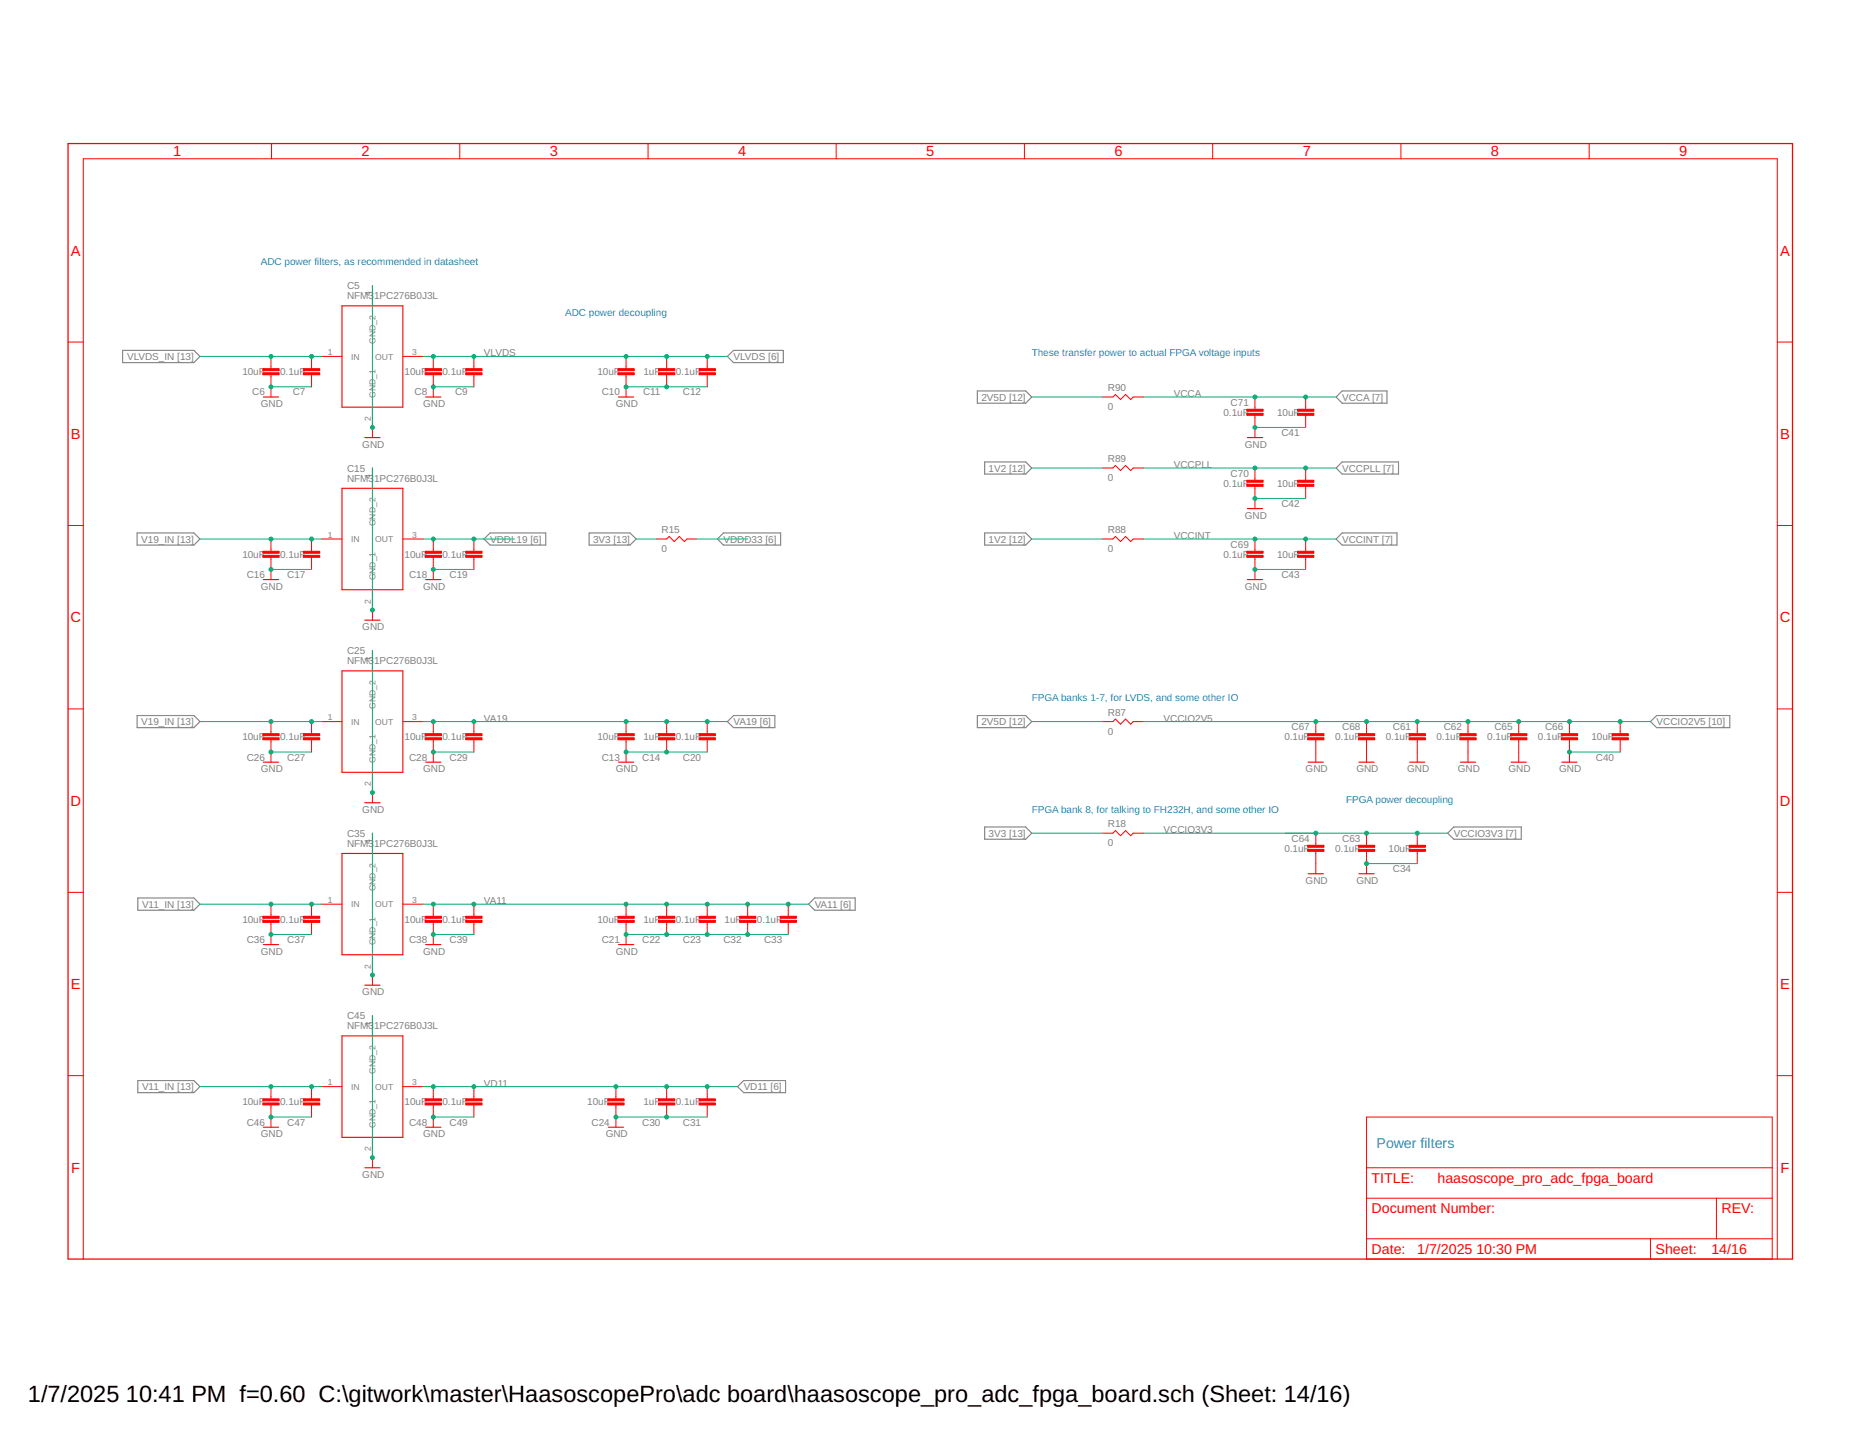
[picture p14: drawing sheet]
<svg xmlns="http://www.w3.org/2000/svg" width="279mm" height="216mm" viewBox="0 0 279 216" stroke-linecap="round" stroke-linejoin="round" font-family="sans-serif">
<defs><g id="words">
<g font-size="3.5">
<text x="4.2" y="210.7">1/7/2025</text>
<text x="18.9" y="210.7">10:41 PM f=0.60 C:\gitwork\master\HaasoscopePro\adc board\haasoscope_pro_adc_fpga_board.sch (Sheet: 14/16)</text>
</g>
<g font-size="2.2" fill="#f00">
<text x="26" y="23.5">1</text>
<text x="54.3" y="23.5">2</text>
<text x="82.6" y="23.5">3</text>
<text x="110.9" y="23.5">4</text>
<text x="139.1" y="23.5">5</text>
<text x="167.4" y="23.5">6</text>
<text x="195.7" y="23.5">7</text>
<text x="224" y="23.5">8</text>
<text x="252.2" y="23.5">9</text>
<text x="10.7" y="38.4">A</text>
<text x="267.4" y="38.4">A</text>
<text x="10.7" y="66">B</text>
<text x="267.4" y="66">B</text>
<text x="10.6" y="93.5">C</text>
<text x="267.3" y="93.5">C</text>
<text x="10.6" y="121.1">D</text>
<text x="267.3" y="121.1">D</text>
<text x="10.7" y="148.6">E</text>
<text x="267.4" y="148.6">E</text>
<text x="10.7" y="176.2">F</text>
<text x="267.4" y="176.2">F</text>
</g>
<text font-size="2.1" fill="#2c7bce" x="206.8" y="172.4">Power filters</text>
<g font-size="2.1" fill="#f00">
<text x="206" y="177.7">TITLE:</text>
<text x="215.9" y="177.7">haasoscope_pro_adc_fpga_board</text>
<text x="206" y="182.3">Document Number:</text>
<text x="258.6" y="182.3">REV:</text>
<text x="206" y="188.4">Date:</text>
<text x="212.9" y="188.4">1/7/2025</text>
<text x="221.8" y="188.4">10:30 PM</text>
<text x="248.7" y="188.4">Sheet:</text>
<text x="257.1" y="188.4">14/16</text>
</g>
<g font-size="1.5" fill="#2c7bce">
<text x="39.2" y="39.8">ADC power filters, as recommended in datasheet</text>
<text x="84.9" y="47.5">ADC power decoupling</text>
<text x="155" y="53.6">These transfer power to actual FPGA voltage inputs</text>
<text x="155" y="105.4">FPGA banks 1-7, for LVDS, and some other IO</text>
<text x="155" y="122.1">FPGA bank 8, for talking to FH232H, and some other IO</text>
<text x="202.2" y="120.6">FPGA power decoupling</text>
</g>
<g font-size="1.5" fill="#808080">
<text x="52.1" y="44.9">NFM3</text>
<text x="52.1" y="43.4">C5</text>
<text x="56.2" y="44.9">1PC276B0J3L</text>
<text x="72.7" y="53.6">VLVDS</text>
<text x="19.1" y="54.1">VLVDS_IN [13]</text>
<text x="36.4" y="56.4">10uF</text>
<text x="37.9" y="59.4">C6</text>
<text x="42.1" y="56.4">0.1uF</text>
<text x="44" y="59.4">C7</text>
<text x="60.8" y="56.4">10uF</text>
<text x="62.3" y="59.4">C8</text>
<text x="66.5" y="56.4">0.1uF</text>
<text x="68.4" y="59.4">C9</text>
<text x="89.7" y="56.4">10uF</text>
<text x="90.4" y="59.4">C10</text>
<text x="96.6" y="59.4">C11</text>
<text x="96.7" y="56.4">1uF</text>
<text x="101.5" y="56.4">0.1uF</text>
<text x="102.6" y="59.4">C12</text>
<text x="110.2" y="54.1">VLVDS [6]</text>
<text x="166.4" y="58.8">R90</text>
<text x="176.3" y="59.7">VCCA</text>
<text x="39.2" y="61.2">GND</text>
<text x="63.6" y="61.2">GND</text>
<text x="92.5" y="61.2">GND</text>
<text x="147.4" y="60.2">2V5D [12]</text>
<text x="166.4" y="61.6">0</text>
<text x="183.8" y="62.5">0.1uF</text>
<text x="184.9" y="60.9">C71</text>
<text x="191.8" y="62.5">10uF</text>
<text x="192.5" y="65.5">C41</text>
<text x="201.6" y="60.2">VCCA [7]</text>
<text x="52.1" y="70.9">C15</text>
<text x="54.4" y="67.3">GND</text>
<text x="148.5" y="70.8">1V2 [12]</text>
<text x="166.4" y="69.4">R89</text>
<text x="176.3" y="70.3">VCCPLL</text>
<text x="184.9" y="71.6">C70</text>
<text x="187" y="67.3">GND</text>
<text x="201.6" y="70.9">VCCPLL [7]</text>
<text x="52.1" y="72.4">NFM3</text>
<text x="56.2" y="72.4">1PC276B0J3L</text>
<text x="166.4" y="72.3">0</text>
<text x="183.8" y="73.1">0.1uF</text>
<text x="187" y="77.9">GND</text>
<text x="191.8" y="73.1">10uF</text>
<text x="192.5" y="76.2">C42</text>
<text x="21.2" y="81.5">V19_IN [13]</text>
<text x="36.4" y="83.8">10uF</text>
<text x="42.1" y="83.8">0.1uF</text>
<text x="60.8" y="83.8">10uF</text>
<text x="66.5" y="83.8">0.1uF</text>
<text x="73.6" y="81.5">VDDL19 [6]</text>
<text x="89.1" y="81.5">3V3 [13]</text>
<text x="99.4" y="83">0</text>
<text x="99.4" y="80.1">R15</text>
<text x="108.7" y="81.5">VDDD33 [6]</text>
<text x="148.5" y="81.5">1V2 [12]</text>
<text x="166.4" y="83">0</text>
<text x="166.4" y="80.1">R88</text>
<text x="176.3" y="81">VCCINT</text>
<text x="183.8" y="83.8">0.1uF</text>
<text x="184.9" y="82.3">C69</text>
<text x="191.8" y="83.8">10uF</text>
<text x="201.6" y="81.5">VCCINT [7]</text>
<text x="37.1" y="86.8">C16</text>
<text x="39.2" y="88.6">GND</text>
<text x="43.2" y="86.8">C17</text>
<text x="61.4" y="86.8">C18</text>
<text x="63.6" y="88.6">GND</text>
<text x="67.5" y="86.8">C19</text>
<text x="187" y="88.6">GND</text>
<text x="192.5" y="86.8">C43</text>
<text x="54.4" y="94.7">GND</text>
<text x="52.1" y="99.8">NFM3</text>
<text x="52.1" y="98.3">C25</text>
<text x="56.2" y="99.8">1PC276B0J3L</text>
<text x="166.4" y="107.5">R87</text>
<text x="21.2" y="108.9">V19_IN [13]</text>
<text x="36.4" y="111.2">10uF</text>
<text x="42.1" y="111.2">0.1uF</text>
<text x="60.8" y="111.2">10uF</text>
<text x="66.5" y="111.2">0.1uF</text>
<text x="72.7" y="108.4">VA19</text>
<text x="89.7" y="111.2">10uF</text>
<text x="96.7" y="111.2">1uF</text>
<text x="101.5" y="111.2">0.1uF</text>
<text x="110.2" y="108.9">VA19 [6]</text>
<text x="147.4" y="108.9">2V5D [12]</text>
<text x="166.4" y="110.4">0</text>
<text x="174.8" y="108.4">VCCIO2V5</text>
<text x="192.9" y="111.2">0.1uF</text>
<text x="194" y="109.7">C67</text>
<text x="200.5" y="111.2">0.1uF</text>
<text x="201.6" y="109.7">C68</text>
<text x="208.2" y="111.2">0.1uF</text>
<text x="209.2" y="109.7">C61</text>
<text x="215.8" y="111.2">0.1uF</text>
<text x="216.9" y="109.7">C62</text>
<text x="223.4" y="111.2">0.1uF</text>
<text x="224.5" y="109.7">C65</text>
<text x="231" y="111.2">0.1uF</text>
<text x="232.1" y="109.7">C66</text>
<text x="239.1" y="111.2">10uF</text>
<text x="248.8" y="108.9">VCCIO2V5 [10]</text>
<text x="37.1" y="114.3">C26</text>
<text x="39.2" y="116">GND</text>
<text x="43.2" y="114.3">C27</text>
<text x="61.4" y="114.3">C28</text>
<text x="63.6" y="116">GND</text>
<text x="67.5" y="114.3">C29</text>
<text x="90.4" y="114.3">C13</text>
<text x="92.5" y="116">GND</text>
<text x="96.5" y="114.3">C14</text>
<text x="102.6" y="114.3">C20</text>
<text x="196.1" y="116">GND</text>
<text x="203.7" y="116">GND</text>
<text x="211.4" y="116">GND</text>
<text x="219" y="116">GND</text>
<text x="226.6" y="116">GND</text>
<text x="234.2" y="116">GND</text>
<text x="239.7" y="114.3">C40</text>
<text x="52.1" y="125.7">C35</text>
<text x="54.4" y="122.1">GND</text>
<text x="148.5" y="125.7">3V3 [13]</text>
<text x="166.4" y="124.3">R18</text>
<text x="174.8" y="125.2">VCCIO3V3</text>
<text x="218.4" y="125.7">VCCIO3V3 [7]</text>
<text x="52.1" y="127.2">NFM3</text>
<text x="56.2" y="127.2">1PC276B0J3L</text>
<text x="166.4" y="127.2">0</text>
<text x="192.9" y="128">0.1uF</text>
<text x="194" y="126.5">C64</text>
<text x="200.5" y="128">0.1uF</text>
<text x="201.6" y="126.5">C63</text>
<text x="208.6" y="128">10uF</text>
<text x="209.2" y="131">C34</text>
<text x="21.3" y="136.4">V11_IN [13]</text>
<text x="72.7" y="135.8">VA11</text>
<text x="122.4" y="136.4">VA11 [6]</text>
<text x="196.1" y="132.8">GND</text>
<text x="203.7" y="132.8">GND</text>
<text x="36.4" y="138.6">10uF</text>
<text x="37.1" y="141.7">C36</text>
<text x="39.2" y="143.5">GND</text>
<text x="42.1" y="138.6">0.1uF</text>
<text x="43.2" y="141.7">C37</text>
<text x="60.8" y="138.6">10uF</text>
<text x="61.4" y="141.7">C38</text>
<text x="63.6" y="143.5">GND</text>
<text x="66.5" y="138.6">0.1uF</text>
<text x="67.5" y="141.7">C39</text>
<text x="89.7" y="138.6">10uF</text>
<text x="90.4" y="141.7">C21</text>
<text x="92.5" y="143.5">GND</text>
<text x="96.5" y="141.7">C22</text>
<text x="96.7" y="138.6">1uF</text>
<text x="101.5" y="138.6">0.1uF</text>
<text x="102.6" y="141.7">C23</text>
<text x="108.7" y="141.7">C32</text>
<text x="108.8" y="138.6">1uF</text>
<text x="113.7" y="138.6">0.1uF</text>
<text x="114.8" y="141.7">C33</text>
<text x="54.4" y="149.6">GND</text>
<text x="52.1" y="154.7">NFM3</text>
<text x="52.1" y="153.1">C45</text>
<text x="56.2" y="154.7">1PC276B0J3L</text>
<text x="21.3" y="163.8">V11_IN [13]</text>
<text x="36.4" y="166.1">10uF</text>
<text x="42.1" y="166.1">0.1uF</text>
<text x="60.8" y="166.1">10uF</text>
<text x="66.5" y="166.1">0.1uF</text>
<text x="72.7" y="163.3">VD11</text>
<text x="88.2" y="166.1">10uF</text>
<text x="96.7" y="166.1">1uF</text>
<text x="101.5" y="166.1">0.1uF</text>
<text x="111.7" y="163.8">VD11 [6]</text>
<text x="37.1" y="169.1">C46</text>
<text x="39.2" y="170.9">GND</text>
<text x="43.2" y="169.1">C47</text>
<text x="61.4" y="169.1">C48</text>
<text x="63.6" y="170.9">GND</text>
<text x="67.5" y="169.1">C49</text>
<text x="88.9" y="169.1">C24</text>
<text x="91" y="170.9">GND</text>
<text x="96.5" y="169.1">C30</text>
<text x="102.6" y="169.1">C31</text>
<text x="54.4" y="177">GND</text>
</g>
<g font-size="1.3" fill="#808080">
<text x="55.7" y="44.5" transform="rotate(-90 55.7 44.5)">4</text>
<text x="49.2" y="53.3">1</text>
<text x="56.4" y="51.6" transform="rotate(-90 56.4 51.6)">GND_2</text>
<text x="61.9" y="53.3">3</text>
<text x="52.8" y="54">IN</text>
<text x="56.4" y="54">OUT</text>
<text x="56.4" y="59.8" transform="rotate(-90 56.4 59.8)">GND_1</text>
<text x="55.7" y="63.3" transform="rotate(-90 55.7 63.3)">2</text>
<text x="55.7" y="72" transform="rotate(-90 55.7 72)">4</text>
<text x="49.2" y="80.8">1</text>
<text x="52.8" y="81.4">IN</text>
<text x="56.4" y="81.4">OUT</text>
<text x="56.4" y="79.1" transform="rotate(-90 56.4 79.1)">GND_2</text>
<text x="61.9" y="80.8">3</text>
<text x="56.4" y="87.2" transform="rotate(-90 56.4 87.2)">GND_1</text>
<text x="55.7" y="90.7" transform="rotate(-90 55.7 90.7)">2</text>
<text x="55.7" y="99.4" transform="rotate(-90 55.7 99.4)">4</text>
<text x="56.4" y="106.5" transform="rotate(-90 56.4 106.5)">GND_2</text>
<text x="49.2" y="108.2">1</text>
<text x="52.8" y="108.9">IN</text>
<text x="56.4" y="108.9">OUT</text>
<text x="61.9" y="108.2">3</text>
<text x="55.7" y="118.2" transform="rotate(-90 55.7 118.2)">2</text>
<text x="56.4" y="114.6" transform="rotate(-90 56.4 114.6)">GND_1</text>
<text x="55.7" y="126.8" transform="rotate(-90 55.7 126.8)">4</text>
<text x="49.2" y="135.6">1</text>
<text x="52.8" y="136.3">IN</text>
<text x="56.4" y="136.3">OUT</text>
<text x="56.4" y="133.9" transform="rotate(-90 56.4 133.9)">GND_2</text>
<text x="61.9" y="135.6">3</text>
<text x="56.4" y="142.1" transform="rotate(-90 56.4 142.1)">GND_1</text>
<text x="55.7" y="145.6" transform="rotate(-90 55.7 145.6)">2</text>
<text x="55.7" y="154.2" transform="rotate(-90 55.7 154.2)">4</text>
<text x="56.4" y="161.3" transform="rotate(-90 56.4 161.3)">GND_2</text>
<text x="49.2" y="163">1</text>
<text x="52.8" y="163.7">IN</text>
<text x="56.4" y="163.7">OUT</text>
<text x="61.9" y="163">3</text>
<text x="55.7" y="173" transform="rotate(-90 55.7 173)">2</text>
<text x="56.4" y="169.5" transform="rotate(-90 56.4 169.5)">GND_1</text>
</g>
</g></defs>
<g fill="none" stroke="#808080" stroke-width=".17">
<path d="M18.4 52.6h10.7l.9 1-.9 .9h-10.7zM109.3 53.6l.9-1h7.5v1.9h-7.5zM146.8 58.7h7.3l.9 .9-.9 1h-7.3zM200.7 59.6l.9-.9h6.7v1.9h-6.7zM147.9 69.4h6.2l.9 .9-.9 .9h-6.2zM200.7 70.3l.9-.9h8.5v1.8h-8.5zM20.6 80.1h8.5l.9 .9-.9 .9h-8.5zM72.7 81l.9-.9h8.4v1.8h-8.4zM88.5 80.1h6.1l1 .9-1 .9h-6.1zM107.8 81l.9-.9h8.6v1.8h-8.6zM147.9 80.1h6.2l.9 .9-.9 .9h-6.2zM200.7 81l.9-.9h8.2v1.8h-8.2z"/>
<path d="M20.6 107.5h8.5l.9 .9-.9 .9h-8.5zM109.3 108.4l.9-.9h6.2v1.8h-6.2zM146.8 107.5h7.3l.9 .9-.9 .9h-7.3zM247.9 108.4l1-.9h10.9v1.8h-10.9zM20.7 134.9h8.4l.9 .9-.9 1h-8.4zM121.5 135.8l.9-.9h6.1v1.9h-6.1zM147.9 124.2h6.2l.9 1-.9 .9h-6.2zM218.4 124.2h10.1v1.9h-10.1l-.9-.9zM20.7 162.3h8.4l.9 1-.9 .9h-8.4zM110.8 163.3l.9-1h6.3v1.9h-6.3z"/>
</g>
<g fill="none" stroke="#f00" stroke-width=".17">
<path d="M39.6 59.6h2.2M51.4 46h9.1v15.2h-9.1zM63.9 59.6h2.3M92.9 59.6h2.3M51.4 73.4h9.1v15.2h-9.1zM54.8 65.7h2.3M187.4 65.7h2.3M187.4 76.4h2.3M39.6 87.1h2.2M54.8 93.2h2.3M63.9 87.1h2.3M187.4 87.1h2.3"/>
<path d="M39.6 114.5h2.2M51.4 100.8h9.1v15.2h-9.1zM63.9 114.5h2.3M92.9 114.5h2.3M196.5 114.5h2.3M204.1 114.5h2.3M211.8 114.5h2.2M219.4 114.5h2.3M227 114.5h2.3M234.6 114.5h2.3M51.4 128.2h9.1v15.2h-9.1zM54.8 120.6h2.3"/>
<path d="M196.5 131.3h2.3M204.1 131.3h2.3M39.6 141.9h2.2M51.4 155.6h9.1v15.3h-9.1zM54.8 148h2.3M63.9 141.9h2.3M92.9 141.9h2.3M39.6 169.4h2.2M54.8 175.5h2.3M63.9 169.4h2.3M91.4 169.4h2.3"/>
</g>
<g fill="none" stroke="#f00" stroke-width=".15">
<path d="M40.8 21.6v2.3M69.1 21.6v2.3M97.3 21.6v2.3M125.6 21.6v2.3M153.9 21.6v2.3M182.2 21.6v2.3M210.4 21.6v2.3M238.7 21.6v2.3M10.2 51.4h2.3M40.7 53.6v1.8M40.7 56.3v3.3M46.8 53.6v1.8"/>
<path d="M46.8 56.3v1.8M48.3 53.6h3.1M55.9 42.9v3.1M60.5 53.6h3.1M65.1 53.6v1.8M65.1 56.3v3.3M71.2 53.6v1.8M71.2 56.3v1.8M94 53.6v1.8M94 56.3v3.3M100.1 53.6v1.8M100.1 56.3v1.8"/>
<path d="M106.2 53.6v1.8M106.2 56.3v1.8M165.7 59.6h1.5l.4-.3 .7 .7 .8-.7 .7 .7 .4-.4h1.5M188.5 59.6v1.9M196.1 59.6v1.9M267 51.4h2.3M10.2 79h2.3M55.9 61.2v4.5M55.9 70.3v3.1M165.7 70.3h1.5l.4-.4 .7 .8 .8-.8 .7 .8 .4-.4h1.5M188.5 62.4v3.3M188.5 70.3v1.9"/>
<path d="M188.5 73.1v3.3M196.1 62.4v1.8M196.1 70.3v1.9M196.1 73.1v1.8M267 79h2.3M40.7 81v1.8M40.7 83.7v3.4M46.8 81v1.8M46.8 83.7v1.9M48.3 81h3.1M55.9 88.6v4.6M55.9 97.7v3.1"/>
<path d="M60.5 81h3.1M65.1 81v1.8M65.1 83.7v3.4M71.2 81v1.8M71.2 83.7v1.9M98.6 81h1.5l.4-.4 .8 .8 .7-.8 .8 .8 .4-.4h1.5M165.7 81h1.5l.4-.4 .7 .8 .8-.8 .7 .8 .4-.4h1.5M188.5 81v1.8M188.5 83.7v3.4M196.1 81v1.8M196.1 83.7v1.9M10.2 106.5h2.3"/>
<path d="M40.7 108.4v1.8M40.7 111.1v3.4M46.8 108.4v1.8M46.8 111.1v1.9M48.3 108.4h3.1M55.9 116v4.6M60.5 108.4h3.1M65.1 108.4v1.8M65.1 111.1v3.4M71.2 108.4v1.8M71.2 111.1v1.9M94 108.4v1.8"/>
<path d="M94 111.1v3.4M100.1 108.4v1.8M100.1 111.1v1.9M106.2 108.4v1.8M106.2 111.1v1.9M165.7 108.4h1.5l.4-.4 .7 .8 .8-.8 .7 .8 .4-.4h1.5M197.7 108.4v1.8M197.7 111.1v3.4M205.3 108.4v1.8M205.3 111.1v3.4M212.9 108.4v1.8M212.9 111.1v3.4"/>
<path d="M220.5 108.4v1.8M220.5 111.1v3.4M228.1 108.4v1.8M228.1 111.1v3.4M235.8 108.4v1.8M235.8 111.1v3.4M243.4 108.4v1.8M243.4 111.1v1.9M267 106.5h2.3M10.2 134.1h2.3M40.7 135.8v1.9M40.7 138.6v3.3"/>
<path d="M46.8 135.8v1.9M46.8 138.6v1.8M48.3 135.8h3.1M55.9 125.2v3M60.5 135.8h3.1M65.1 135.8v1.9M65.1 138.6v3.3M71.2 135.8v1.9M71.2 138.6v1.8M94 135.8v1.9M94 138.6v3.3M100.1 135.8v1.9"/>
<path d="M100.1 138.6v1.8M106.2 135.8v1.9M106.2 138.6v1.8M112.3 135.8v1.9M112.3 138.6v1.8M118.4 135.8v1.9M118.4 138.6v1.8M165.7 125.2h1.5l.4-.4 .7 .8 .8-.8 .7 .8 .4-.4h1.5M197.7 125.2v1.8M197.7 127.9v3.4M205.3 125.2v1.8M205.3 127.9v3.4"/>
<path d="M212.9 125.2v1.8M212.9 127.9v1.9M267 134.1h2.3M55.9 143.4v4.6M55.9 152.6v3M10.2 161.6h2.3M40.7 163.3v1.8M40.7 166v3.4M46.8 163.3v1.8M46.8 166v1.8M48.3 163.3h3.1M55.9 170.9v4.6"/>
<path d="M60.5 163.3h3.1M65.1 163.3v1.8M65.1 166v3.4M71.2 163.3v1.8M71.2 166v1.8M92.5 163.3v1.8M92.5 166v3.4M100.1 163.3v1.8M100.1 166v1.8M106.2 163.3v1.8M106.2 166v1.8M205.3 167.8h60.9v21.4h-60.9z"/>
<path d="M205.3 175.5h60.9M267 161.6h2.3M12.5 189.2v-165.3h254.5v165.3M205.3 180h60.9M205.3 186.1h60.9M247.9 186.1v3.1M257.8 180v6.1"/>
</g>
<g fill="#f00" stroke="#f00" stroke-width=".15">
<path d="M39.5 55.4h2.4v.3h-2.4z"/>
<path d="M39.5 56h2.4v.3h-2.4z"/>
<path d="M45.6 55.4h2.4v.3h-2.4z"/>
<path d="M45.6 56h2.4v.3h-2.4z"/>
<path d="M63.9 55.4h2.4v.3h-2.4z"/>
<path d="M63.9 56h2.4v.3h-2.4z"/>
<path d="M70 55.4h2.4v.3h-2.4z"/>
<path d="M70 56h2.4v.3h-2.4z"/>
<path d="M39.5 82.8h2.4v.3h-2.4z"/>
<path d="M39.5 83.4h2.4v.3h-2.4z"/>
<path d="M45.6 82.8h2.4v.3h-2.4z"/>
<path d="M45.6 83.4h2.4v.3h-2.4z"/>
<path d="M63.9 82.8h2.4v.3h-2.4z"/>
<path d="M63.9 83.4h2.4v.3h-2.4z"/>
<path d="M70 82.8h2.4v.3h-2.4z"/>
<path d="M70 83.4h2.4v.3h-2.4z"/>
<path d="M39.5 110.2h2.4v.3h-2.4z"/>
<path d="M39.5 110.8h2.4v.3h-2.4z"/>
<path d="M45.6 110.2h2.4v.3h-2.4z"/>
<path d="M45.6 110.8h2.4v.3h-2.4z"/>
<path d="M63.9 110.2h2.4v.3h-2.4z"/>
<path d="M63.9 110.8h2.4v.3h-2.4z"/>
<path d="M70 110.2h2.4v.3h-2.4z"/>
<path d="M70 110.8h2.4v.3h-2.4z"/>
<path d="M39.5 137.7h2.4v.3h-2.4z"/>
<path d="M39.5 138.3h2.4v.3h-2.4z"/>
<path d="M45.6 137.7h2.4v.3h-2.4z"/>
<path d="M45.6 138.3h2.4v.3h-2.4z"/>
<path d="M63.9 137.7h2.4v.3h-2.4z"/>
<path d="M63.9 138.3h2.4v.3h-2.4z"/>
<path d="M70 137.7h2.4v.3h-2.4z"/>
<path d="M70 138.3h2.4v.3h-2.4z"/>
<path d="M39.5 165.1h2.4v.3h-2.4z"/>
<path d="M39.5 165.7h2.4v.3h-2.4z"/>
<path d="M45.6 165.1h2.4v.3h-2.4z"/>
<path d="M45.6 165.7h2.4v.3h-2.4z"/>
<path d="M63.9 165.1h2.4v.3h-2.4z"/>
<path d="M63.9 165.7h2.4v.3h-2.4z"/>
<path d="M70 165.1h2.4v.3h-2.4z"/>
<path d="M70 165.7h2.4v.3h-2.4z"/>
<path d="M92.8 55.4h2.5v.3h-2.5z"/>
<path d="M92.8 56h2.5v.3h-2.5z"/>
<path d="M98.9 55.4h2.5v.3h-2.5z"/>
<path d="M98.9 56h2.5v.3h-2.5z"/>
<path d="M105 55.4h2.5v.3h-2.5z"/>
<path d="M105 56h2.5v.3h-2.5z"/>
<path d="M92.8 110.2h2.5v.3h-2.5z"/>
<path d="M92.8 110.8h2.5v.3h-2.5z"/>
<path d="M98.9 110.2h2.5v.3h-2.5z"/>
<path d="M98.9 110.8h2.5v.3h-2.5z"/>
<path d="M105 110.2h2.5v.3h-2.5z"/>
<path d="M105 110.8h2.5v.3h-2.5z"/>
<path d="M92.8 137.7h2.5v.3h-2.5z"/>
<path d="M92.8 138.3h2.5v.3h-2.5z"/>
<path d="M98.9 137.7h2.5v.3h-2.5z"/>
<path d="M98.9 138.3h2.5v.3h-2.5z"/>
<path d="M105 137.7h2.5v.3h-2.5z"/>
<path d="M105 138.3h2.5v.3h-2.5z"/>
<path d="M98.9 165.1h2.5v.3h-2.5z"/>
<path d="M98.9 165.7h2.5v.3h-2.5z"/>
<path d="M105 165.1h2.5v.3h-2.5z"/>
<path d="M105 165.7h2.5v.3h-2.5z"/>
<path d="M111.1 137.7h2.4v.3h-2.4z"/>
<path d="M111.1 138.3h2.4v.3h-2.4z"/>
<path d="M117.2 137.7h2.4v.3h-2.4z"/>
<path d="M117.2 138.3h2.4v.3h-2.4z"/>
<path d="M91.3 165.1h2.4v.3h-2.4z"/>
<path d="M91.3 165.7h2.4v.3h-2.4z"/>
<path d="M211.7 110.2h2.4v.3h-2.4z"/>
<path d="M211.7 110.8h2.4v.3h-2.4z"/>
<path d="M219.3 110.2h2.4v.3h-2.4z"/>
<path d="M219.3 110.8h2.4v.3h-2.4z"/>
<path d="M204 127h2.5v.3h-2.5z"/>
<path d="M204 127.6h2.5v.3h-2.5z"/>
<path d="M196.4 127h2.5v.3h-2.5z"/>
<path d="M196.4 127.6h2.5v.3h-2.5z"/>
<path d="M226.9 110.2h2.5v.3h-2.5z"/>
<path d="M226.9 110.8h2.5v.3h-2.5z"/>
<path d="M234.5 110.2h2.5v.3h-2.5z"/>
<path d="M234.5 110.8h2.5v.3h-2.5z"/>
<path d="M196.4 110.2h2.5v.3h-2.5z"/>
<path d="M196.4 110.8h2.5v.3h-2.5z"/>
<path d="M204 110.2h2.5v.3h-2.5z"/>
<path d="M204 110.8h2.5v.3h-2.5z"/>
<path d="M187.3 82.8h2.4v.3h-2.4z"/>
<path d="M187.3 83.4h2.4v.3h-2.4z"/>
<path d="M187.3 72.2h2.4v.3h-2.4z"/>
<path d="M187.3 72.8h2.4v.3h-2.4z"/>
<path d="M187.3 61.5h2.4v.3h-2.4z"/>
<path d="M187.3 62.1h2.4v.3h-2.4z"/>
<path d="M211.7 127h2.4v.3h-2.4z"/>
<path d="M211.7 127.6h2.4v.3h-2.4z"/>
<path d="M242.1 110.2h2.5v.3h-2.5z"/>
<path d="M242.1 110.8h2.5v.3h-2.5z"/>
<path d="M194.9 82.8h2.5v.3h-2.5z"/>
<path d="M194.9 83.4h2.5v.3h-2.5z"/>
<path d="M194.9 61.5h2.5v.3h-2.5z"/>
<path d="M194.9 62.1h2.5v.3h-2.5z"/>
<path d="M194.9 72.2h2.5v.3h-2.5z"/>
<path d="M194.9 72.8h2.5v.3h-2.5z"/>
</g>
<path d="M10.2 21.6h259.1v167.6h-259.1z" fill="none" stroke="#f00" stroke-width=".19"/>
<g fill="none" stroke="#0dab76" stroke-width=".15">
<path d="M30 53.6h18.3M40.7 58.1h6.1M55.9 42.9v21.3M63.6 53.6h45.7M65.1 58.1h6.1M94 58.1h12.2M155 59.6h10.7M171.7 59.6h29M55.9 70.3v21.4M155 70.3h10.7M171.7 70.3h29M188.5 74.9h7.6"/>
<path d="M188.5 64.2h7.6M30 81h18.3M40.7 85.6h6.1M55.9 97.7v21.4M63.6 81h13.7M65.1 85.6h6.1M95.6 81h3M104.7 81h7.6M155 81h10.7M171.7 81h29M188.5 85.6h7.6M30 108.4h18.3"/>
<path d="M40.7 113h6.1M63.6 108.4h45.7M65.1 113h6.1M94 113h12.2M155 108.4h10.7M171.7 108.4h76.2M235.8 113h7.6M30 135.8h18.3M55.9 125.2v21.3M63.6 135.8h57.9M155 125.2h10.7M171.7 125.2h45.8"/>
<path d="M205.3 129.8h7.6M40.7 140.4h6.1M55.9 152.6v21.3M65.1 140.4h6.1M94 140.4h24.4M30 163.3h18.3M40.7 167.8h6.1M63.6 163.3h47.2M65.1 167.8h6.1M92.5 167.8h13.7"/>
</g>
<g fill="#0dab76" stroke="#0dab76" stroke-width=".15">
<circle cx="40.7" cy="58.1" r=".3"/>
<circle cx="55.9" cy="64.2" r=".3"/>
<circle cx="65.1" cy="58.1" r=".3"/>
<circle cx="40.7" cy="85.6" r=".3"/>
<circle cx="55.9" cy="91.7" r=".3"/>
<circle cx="65.1" cy="85.6" r=".3"/>
<circle cx="40.7" cy="113" r=".3"/>
<circle cx="55.9" cy="119.1" r=".3"/>
<circle cx="65.1" cy="113" r=".3"/>
<circle cx="40.7" cy="140.4" r=".3"/>
<circle cx="55.9" cy="146.5" r=".3"/>
<circle cx="65.1" cy="140.4" r=".3"/>
<circle cx="40.7" cy="167.8" r=".3"/>
<circle cx="55.9" cy="173.9" r=".3"/>
<circle cx="65.1" cy="167.8" r=".3"/>
<circle cx="94" cy="58.1" r=".3"/>
<circle cx="100.1" cy="58.1" r=".3"/>
<circle cx="94" cy="113" r=".3"/>
<circle cx="100.1" cy="113" r=".3"/>
<circle cx="94" cy="140.4" r=".3"/>
<circle cx="106.2" cy="140.4" r=".3"/>
<circle cx="112.3" cy="140.4" r=".3"/>
<circle cx="100.1" cy="140.4" r=".3"/>
<circle cx="100.1" cy="167.8" r=".3"/>
<circle cx="92.5" cy="167.8" r=".3"/>
<circle cx="205.3" cy="129.8" r=".3"/>
<circle cx="235.8" cy="113" r=".3"/>
<circle cx="188.5" cy="85.6" r=".3"/>
<circle cx="188.5" cy="74.9" r=".3"/>
<circle cx="188.5" cy="64.2" r=".3"/>
<circle cx="40.7" cy="53.6" r=".3"/>
<circle cx="46.8" cy="53.6" r=".3"/>
<circle cx="94" cy="53.6" r=".3"/>
<circle cx="100.1" cy="53.6" r=".3"/>
<circle cx="65.1" cy="53.6" r=".3"/>
<circle cx="71.2" cy="53.6" r=".3"/>
<circle cx="106.2" cy="53.6" r=".3"/>
<circle cx="40.7" cy="81" r=".3"/>
<circle cx="46.8" cy="81" r=".3"/>
<circle cx="40.7" cy="108.4" r=".3"/>
<circle cx="46.8" cy="108.4" r=".3"/>
<circle cx="65.1" cy="81" r=".3"/>
<circle cx="71.2" cy="81" r=".3"/>
<circle cx="94" cy="108.4" r=".3"/>
<circle cx="100.1" cy="108.4" r=".3"/>
<circle cx="65.1" cy="108.4" r=".3"/>
<circle cx="71.2" cy="108.4" r=".3"/>
<circle cx="106.2" cy="108.4" r=".3"/>
<circle cx="40.7" cy="135.8" r=".3"/>
<circle cx="46.8" cy="135.8" r=".3"/>
<circle cx="40.7" cy="163.3" r=".3"/>
<circle cx="46.8" cy="163.3" r=".3"/>
<circle cx="94" cy="135.8" r=".3"/>
<circle cx="100.1" cy="135.8" r=".3"/>
<circle cx="106.2" cy="135.8" r=".3"/>
<circle cx="112.3" cy="135.8" r=".3"/>
<circle cx="65.1" cy="135.8" r=".3"/>
<circle cx="71.2" cy="135.8" r=".3"/>
<circle cx="118.4" cy="135.8" r=".3"/>
<circle cx="100.1" cy="163.3" r=".3"/>
<circle cx="92.5" cy="163.3" r=".3"/>
<circle cx="65.1" cy="163.3" r=".3"/>
<circle cx="71.2" cy="163.3" r=".3"/>
<circle cx="106.2" cy="163.3" r=".3"/>
<circle cx="197.7" cy="108.4" r=".3"/>
<circle cx="205.3" cy="108.4" r=".3"/>
<circle cx="212.9" cy="108.4" r=".3"/>
<circle cx="235.8" cy="108.4" r=".3"/>
<circle cx="228.1" cy="108.4" r=".3"/>
<circle cx="220.5" cy="108.4" r=".3"/>
<circle cx="243.4" cy="108.4" r=".3"/>
<circle cx="188.5" cy="70.3" r=".3"/>
<circle cx="196.1" cy="70.3" r=".3"/>
<circle cx="188.5" cy="59.6" r=".3"/>
<circle cx="196.1" cy="59.6" r=".3"/>
<circle cx="188.5" cy="81" r=".3"/>
<circle cx="196.1" cy="81" r=".3"/>
<circle cx="205.3" cy="125.2" r=".3"/>
<circle cx="197.7" cy="125.2" r=".3"/>
<circle cx="212.9" cy="125.2" r=".3"/>
</g>
<use href="#words"/>
</svg>
